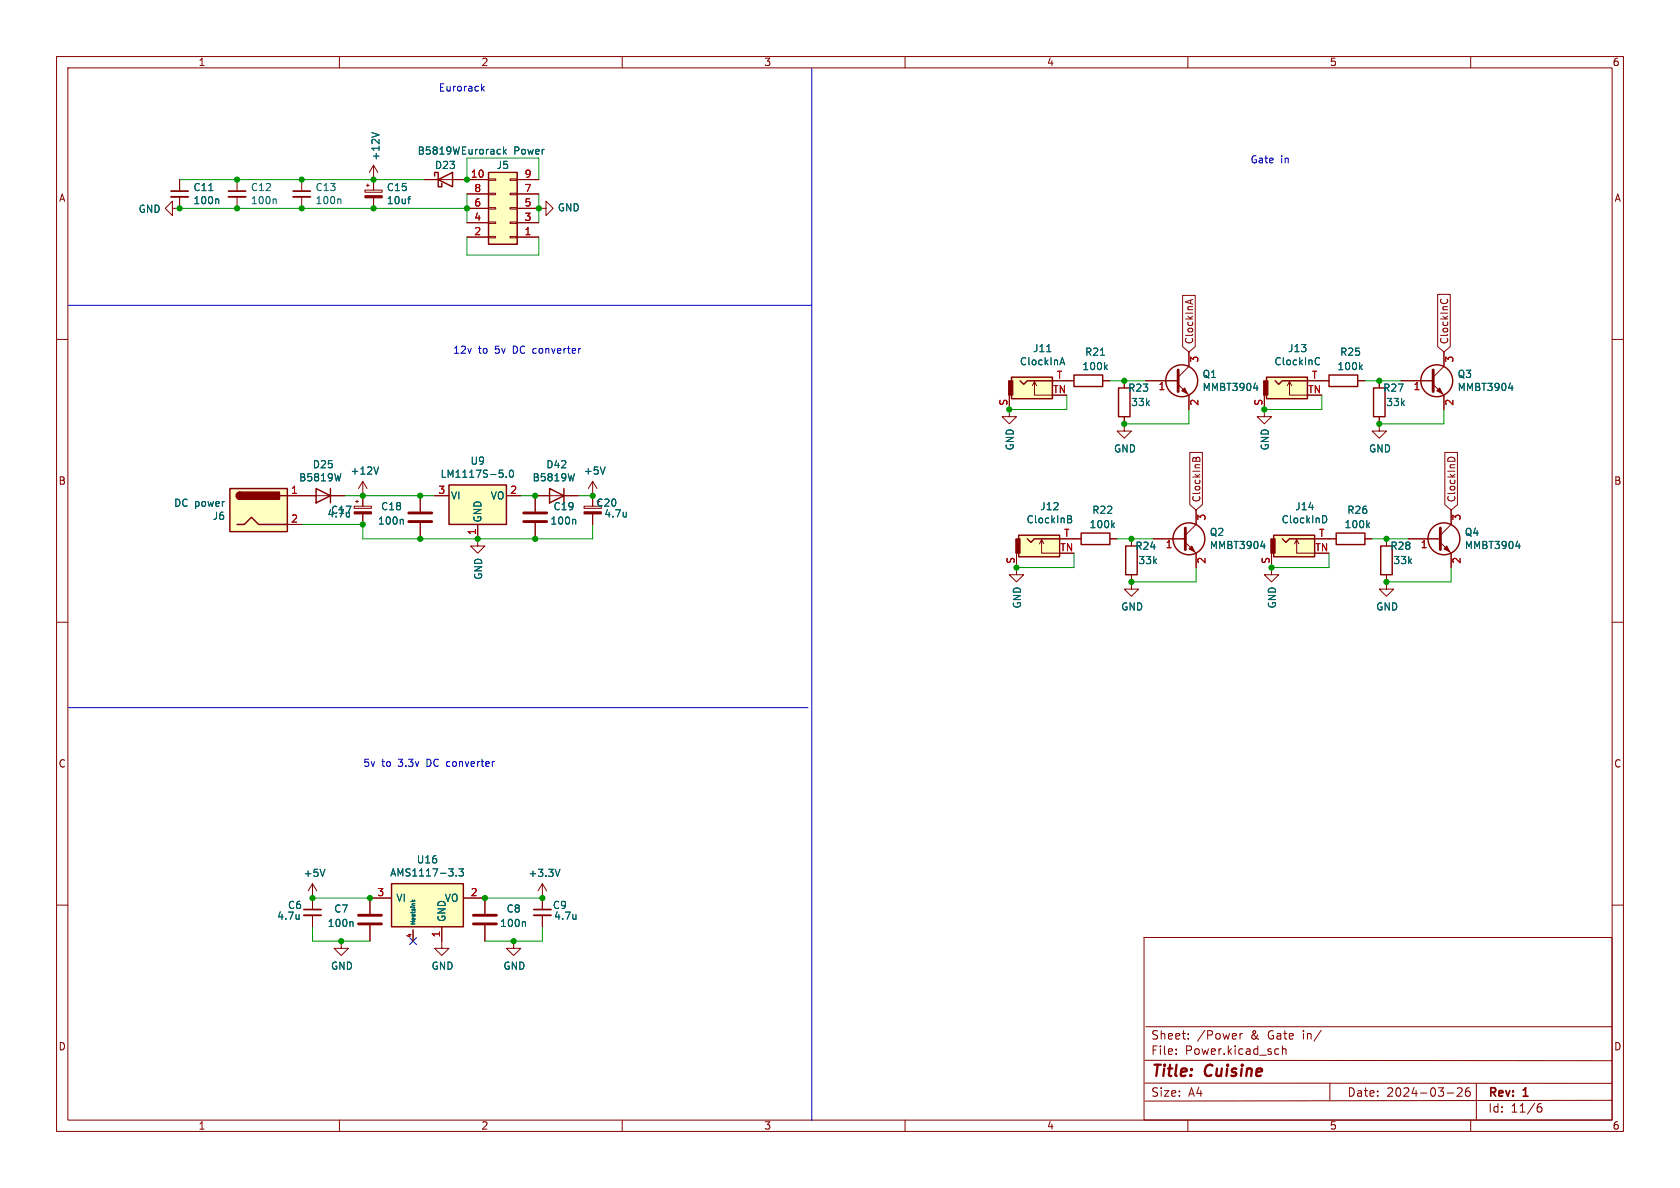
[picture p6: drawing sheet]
<svg xmlns="http://www.w3.org/2000/svg" width="297mm" height="210mm" viewBox="0 0 297 210" stroke-linecap="round" stroke-linejoin="round" font-family="sans-serif">
<defs><g id="words">
<g font-size="2.8" fill="#840000">
<text x="203.4" y="190.9">Title:</text>
<text x="213.1" y="190.9">Cuisine</text>
</g>
<g font-size="2.1" fill="#840000">
<text x="203.4" y="184">Sheet:</text>
<text x="211.6" y="184">/Power</text>
<text x="221.1" y="184">&amp;</text>
<text x="224.3" y="184">Gate</text>
<text x="230.6" y="184">in/</text>
<text x="203.4" y="186.7">File:</text>
<text x="209.5" y="186.7">Power.kicad_sch</text>
<text x="203.4" y="194.1">Size:</text>
<text x="210.1" y="194.1">A4</text>
<text x="238.1" y="194.1">Date:</text>
<text x="245.1" y="194.1">2024-03-26</text>
<text x="263" y="194.3">Rev:</text>
<text x="263" y="196.9">Id:</text>
<text x="267.1" y="196.9">11/6</text>
<text x="269.4" y="194.3">1</text>
</g>
<g font-size="1.8" fill="#840000">
<text x="35" y="11.9">1</text>
<text x="85" y="11.9">2</text>
<text x="135" y="11.9">3</text>
<text x="185" y="11.9">4</text>
<text x="235" y="11.9">5</text>
<text x="285" y="11.9">6</text>
<text x="10.3" y="35.9">A</text>
<text x="285.3" y="35.9">A</text>
<text x="211.1" y="61" transform="rotate(-90 211.1 61)">ClockInA</text>
<text x="256.2" y="61" transform="rotate(-90 256.2 61)">ClockInC</text>
<text x="10.3" y="85.9">B</text>
<text x="212.4" y="88.9" transform="rotate(-90 212.4 88.9)">ClockInB</text>
<text x="257.5" y="88.9" transform="rotate(-90 257.5 88.9)">ClockInD</text>
<text x="285.3" y="85.9">B</text>
<text x="10.3" y="135.9">C</text>
<text x="285.3" y="135.9">C</text>
<text x="10.3" y="185.9">D</text>
<text x="285.3" y="185.9">D</text>
<text x="35" y="199.9">1</text>
<text x="85" y="199.9">2</text>
<text x="135" y="199.9">3</text>
<text x="185" y="199.9">4</text>
<text x="235" y="199.9">5</text>
<text x="285" y="199.9">6</text>
</g>
<g font-size="1.8" fill="#0000c2">
<text x="77.5" y="16.3">Eurorack</text>
<text x="221" y="29">Gate</text>
<text x="226.4" y="29">in</text>
<text x="80" y="62.6">12v</text>
<text x="84.6" y="62.6">to</text>
<text x="87.6" y="62.6">5v</text>
<text x="91" y="62.6">DC converter</text>
<text x="64.1" y="135.6">5v</text>
<text x="67.5" y="135.6">to</text>
<text x="70.5" y="135.6">3.3v</text>
<text x="75.7" y="135.6">DC converter</text>
</g>
<g font-size="1.8" fill="#006464">
<text x="67.3" y="28.5" transform="rotate(-90 67.3 28.5)">+12V</text>
<text x="73.7" y="27.5">B5819W Eurorack</text>
<text x="90.8" y="27.5">Power</text>
<text x="34.1" y="34">C11</text>
<text x="44.3" y="34">C12</text>
<text x="55.7" y="34">C13</text>
<text x="68.3" y="34">C15</text>
<text x="76.8" y="30.1">D23</text>
<text x="87.7" y="30.1">J5</text>
<text x="24.4" y="37.8">GND</text>
<text x="34.1" y="36.3">100n</text>
<text x="44.3" y="36.3">100n</text>
<text x="55.7" y="36.3">100n</text>
<text x="68.3" y="36.3">10uf</text>
<text x="98.5" y="37.6">GND</text>
<text x="180.2" y="64.8">ClockInA</text>
<text x="182.5" y="62.5">J11</text>
<text x="191.2" y="65.6">100k</text>
<text x="191.7" y="63.1">R21</text>
<text x="225.2" y="64.8">ClockInC</text>
<text x="227.6" y="62.5">J13</text>
<text x="236.3" y="65.6">100k</text>
<text x="236.8" y="63.1">R25</text>
<text x="199.3" y="69.4">R23</text>
<text x="199.9" y="72">33k</text>
<text x="212.5" y="67">Q1</text>
<text x="212.5" y="69.3">MMBT3904</text>
<text x="244.4" y="69.4">R27</text>
<text x="245" y="72">33k</text>
<text x="257.6" y="67">Q3</text>
<text x="257.6" y="69.3">MMBT3904</text>
<text x="55.2" y="83">D25</text>
<text x="83.1" y="82.3">U9</text>
<text x="96.5" y="83">D42</text>
<text x="179.4" y="79.7" transform="rotate(-90 179.4 79.7)">GND</text>
<text x="196.8" y="80.2">GND</text>
<text x="224.5" y="79.7" transform="rotate(-90 224.5 79.7)">GND</text>
<text x="241.9" y="80.2">GND</text>
<text x="30.7" y="89.8">DC power</text>
<text x="52.8" y="85.3">B5819W</text>
<text x="61.9" y="84.1">+12V</text>
<text x="77.8" y="84.7">LM1117S-5.0</text>
<text x="79.6" y="88.5">VI</text>
<text x="86.7" y="88.5">VO</text>
<text x="94.1" y="85.3">B5819W</text>
<text x="103.1" y="84.1">+5V</text>
<text x="105.3" y="89.8">C20</text>
<text x="37.5" y="92.1">J6</text>
<text x="58.4" y="91">C17</text>
<text x="66.7" y="92.9">100n</text>
<text x="67.3" y="90.4">C18</text>
<text x="85.3" y="92.5" transform="rotate(-90 85.3 92.5)">GND</text>
<text x="97.2" y="92.9">100n</text>
<text x="97.7" y="90.4">C19</text>
<text x="106.7" y="91.7">4.7u</text>
<text x="181.4" y="92.7">ClockInB</text>
<text x="183.8" y="90.4">J12</text>
<text x="192.5" y="93.6">100k</text>
<text x="193" y="91">R22</text>
<text x="213.8" y="94.9">Q2</text>
<text x="226.5" y="92.7">ClockInD</text>
<text x="228.9" y="90.4">J14</text>
<text x="237.6" y="93.6">100k</text>
<text x="238.1" y="91">R26</text>
<text x="258.9" y="94.9">Q4</text>
<text x="200.6" y="97.4">R24</text>
<text x="201.1" y="99.9">33k</text>
<text x="213.8" y="97.3">MMBT3904</text>
<text x="245.7" y="97.4">R28</text>
<text x="246.2" y="99.9">33k</text>
<text x="258.9" y="97.3">MMBT3904</text>
<text x="85.4" y="102.6" transform="rotate(-90 85.4 102.6)">GND</text>
<text x="180.7" y="107.7" transform="rotate(-90 180.7 107.7)">GND</text>
<text x="225.8" y="107.7" transform="rotate(-90 225.8 107.7)">GND</text>
<text x="198.1" y="108.1">GND</text>
<text x="243.2" y="108.1">GND</text>
<text x="53.6" y="155.2">+5V</text>
<text x="68.9" y="155.1">AMS1117-3.3</text>
<text x="73.6" y="152.8">U16</text>
<text x="93.3" y="155.2">+3.3V</text>
<text x="50.8" y="160.9">C6</text>
<text x="59" y="161.5">C7</text>
<text x="70" y="159.6">VI</text>
<text x="78.5" y="159.6">VO</text>
<text x="89.5" y="161.5">C8</text>
<text x="97.6" y="160.9">C9</text>
<text x="48.9" y="162.8">4.7u</text>
<text x="57.8" y="164.1">100n</text>
<text x="79" y="163.1" transform="rotate(-90 79 163.1)">GND</text>
<text x="88.3" y="164.1">100n</text>
<text x="97.8" y="162.8">4.7u</text>
<text x="58.4" y="171.6">GND</text>
<text x="76.2" y="171.6">GND</text>
<text x="88.9" y="171.6">GND</text>
</g>
<g font-size="1.8" fill="#a90000">
<text x="83.1" y="31.5">10</text>
<text x="83.7" y="34">8</text>
<text x="92.6" y="34">7</text>
<text x="92.6" y="31.5">9</text>
<text x="83.7" y="41.7">2</text>
<text x="83.7" y="39.1">4</text>
<text x="83.7" y="36.6">6</text>
<text x="92.6" y="41.7">1</text>
<text x="92.6" y="39.1">3</text>
<text x="92.6" y="36.6">5</text>
<text x="212.2" y="64.2" transform="rotate(-90 212.2 64.2)">3</text>
<text x="257.3" y="64.2" transform="rotate(-90 257.3 64.2)">3</text>
<text x="178.2" y="71.8" transform="rotate(-90 178.2 71.8)">S</text>
<text x="186.1" y="69.6">TN</text>
<text x="186.7" y="67.1">T</text>
<text x="204.7" y="69.3">1</text>
<text x="212.2" y="71.8" transform="rotate(-90 212.2 71.8)">2</text>
<text x="223.3" y="71.8" transform="rotate(-90 223.3 71.8)">S</text>
<text x="231.2" y="69.6">TN</text>
<text x="231.8" y="67.1">T</text>
<text x="249.8" y="69.3">1</text>
<text x="257.3" y="71.8" transform="rotate(-90 257.3 71.8)">2</text>
<text x="51.4" y="87.4">1</text>
<text x="77.4" y="87.4">3</text>
<text x="90.1" y="87.4">2</text>
<text x="51.4" y="92.5">2</text>
<text x="84.2" y="94.7" transform="rotate(-90 84.2 94.7)">1</text>
<text x="188" y="95">T</text>
<text x="213.4" y="92.1" transform="rotate(-90 213.4 92.1)">3</text>
<text x="233.1" y="95">T</text>
<text x="258.5" y="92.1" transform="rotate(-90 258.5 92.1)">3</text>
<text x="179.5" y="99.8" transform="rotate(-90 179.5 99.8)">S</text>
<text x="187.3" y="97.5">TN</text>
<text x="206" y="97.2">1</text>
<text x="213.4" y="99.8" transform="rotate(-90 213.4 99.8)">2</text>
<text x="224.5" y="99.8" transform="rotate(-90 224.5 99.8)">S</text>
<text x="232.4" y="97.5">TN</text>
<text x="251.1" y="97.2">1</text>
<text x="258.5" y="99.8" transform="rotate(-90 258.5 99.8)">2</text>
<text x="66.6" y="158.5">3</text>
<text x="83.1" y="158.5">2</text>
<text x="77.9" y="165.8" transform="rotate(-90 77.9 165.8)">1</text>
</g>
<text font-size="1" fill="#a90000" x="72.8" y="165.8" transform="rotate(-90 72.8 165.8)">4</text>
<text font-size="1" fill="#006464" x="73.6" y="163.6" transform="rotate(-90 73.6 163.6)">Heatsink</text>
</g></defs>
<g fill="none" stroke="#840000" stroke-width=".18">
<path d="M10 10h277v190h-277zM12 12h273v186h-273zM60 10v2M110 10v2M160 10v2M210 10v2M260 10v2M31.7 34.8v2h-1.2v1.3l-1.3-1.3 1.3-1.2v1.2M31.7 31.8v2M41.9 31.8v2M41.9 34.8v2M53.3 31.8v2"/>
<path d="M53.3 34.8v2M64.5 33.6h3.1v.4h-3.1zM64.8 32.8h.5M65 32.5v.5M66 29.2v4.4M66 35v1.8M66 29.2l-.7 1.3M66 29.2l.8 1.3M74.9 31.8h11.5M82.5 39.4h3.9M82.5 36.8h3.9M82.5 34.3h3.9"/>
<path d="M86.4 31.6h1.2v.3h-1.2zM86.4 34.2h1.2v.2h-1.2zM86.4 36.7h1.2v.3h-1.2zM86.4 39.2h1.2v.3h-1.2zM90.2 31.6h1.2v.3h-1.2zM90.2 34.2h1.2v.2h-1.2zM90.2 36.7h1.2v.3h-1.2zM90.2 39.2h1.2v.3h-1.2zM91.4 36.8h5.1v-1.2l1.3 1.2-1.3 1.3v-1.3M91.4 31.8h3.8M91.4 39.4h3.8M91.4 34.3h3.8"/>
<path d="M10 60h2M82.5 41.9h3.9M86.4 41.8h1.2v.2h-1.2zM90.2 41.8h1.2v.2h-1.2zM91.4 41.9h3.8M209.1 52.2h2.2v9.1l-1.1 .9-1.1-.9zM210.5 53.1v.6M210.9 52.9l-1.3 .5M254.2 52h2.2v9.3l-1.1 .9-1.1-.9zM254.8 52.9l-.1 .3M255.8 52.9l.1 .3M285 60h2"/>
<path d="M178.4 69.9v3.8h1.3l-1.3 1.2-1.2-1.2h1.2M182.5 68.2l.4-.8v2.5h3.2M182.9 67.4l.4 .8M186.1 67.3h3.8M194.9 67.3h1.3M198.8 73.7v2.5h1.2l-1.2 1.3-1.3-1.3h1.3M198.8 67.3v1.3M202.6 67.3h5.7M208.3 67.9l1.9 2v2.5M210.2 62.2v2.6l-1.9 1.9M210.3 80h2.3v9.2l-1.1 1-1.2-1zM223.5 69.9v3.8h1.3l-1.3 1.2-1.3-1.2h1.3"/>
<path d="M227.6 68.2l.4-.8v2.5h3.1M228 67.4l.3 .8M231.1 67.3h3.8M240 67.3h1.3M243.8 73.7v2.5h1.3l-1.3 1.3-1.2-1.3h1.2M243.8 67.3v1.3M247.6 67.3h5.8M253.4 67.9l1.9 2v2.5M255.3 62.2v2.6l-1.9 1.9M255.4 80h2.3v9.2l-1.2 1-1.1-1zM50.8 87.6h10.2M50.8 92.7h2.5"/>
<path d="M62.6 89.5h3.1v.4h-3.1zM62.9 88.6h.5M63.1 88.4v.5M64.1 85.1l-.7 1.3M64.1 85.1v4.4M64.1 90.9v1.8M64.1 85.1l.8 1.3M74.3 87.6v2.8M74.3 92.5v2.8M76.8 87.6h2.6M84.5 92.7v3.8h1.2l-1.2 1.3-1.3-1.3h1.3M89.5 87.6h2.6"/>
<path d="M94.6 92.5v2.8M102.2 87.6h-7.6v2.8M103.3 89.5h3v.4h-3zM104.8 85.1v4.4M104.8 90.9v1.8M104.8 85.1l-.8 1.3M104.8 85.1l.7 1.3M179.7 97.8v3.8h1.3l-1.3 1.3-1.3-1.3h1.3M183.8 96.1l.3-.7v2.4h3.2M184.1 95.4l.4 .7M187.3 95.3h3.8M196.2 95.3h1.3"/>
<path d="M200 95.3v1.2M203.8 95.3h5.7M209.5 95.9l2 1.9v2.5M211.5 90.2v2.5l-2 1.9M211.5 81.1l.2-.3 .3 .1 .1 .6M211.5 81.1l-.3-.2h-.2l-.1 .6M211.5 81.1v.4M224.8 97.8v3.8h1.3l-1.3 1.3-1.3-1.3h1.3M228.9 96.1l.3-.7v2.4h3.2M229.2 95.4l.4 .7M232.4 95.3h3.8M241.3 95.3h1.3"/>
<path d="M245.1 95.3v1.2M248.9 95.3h5.7M254.6 95.9l1.9 1.9v2.5M255.9 81.2a.68 .68 0 0 1 .7-.4 .68 .68 0 0 1 .6 .4M256.5 90.2v2.5l-1.9 1.9M10 110h2M200 101.6v2.5h1.3l-1.3 1.3-1.2-1.3h1.2M245.1 101.6v2.5h1.3l-1.3 1.3-1.3-1.3h1.3M285 110h2M10 160h2M55.2 156.2v4.6M55.2 156.2l-.7 1.3"/>
<path d="M55.2 156.2l.8 1.3M69.2 158.8h-3.8v2.7M81.9 158.8h3.8v2.7M95.9 156.2v4.6M95.9 156.2l-.8 1.3M95.9 156.2l.7 1.3M285 160h2M55.2 161.8v2M60.3 166.4v1.2h1.3l-1.3 1.3-1.2-1.3h1.2M65.4 163.6v2.8M73 164.4v2M78.1 163.8v3.8h1.3l-1.3 1.3-1.3-1.3h1.3"/>
<path d="M85.7 163.6v2.8M90.8 166.4v1.2h1.3l-1.3 1.3-1.3-1.3h1.3M95.9 161.8v2M202.3 165.7h82.7v32.3h-82.7zM60 198v2M110 198v2M160 198v2M202.4 191.5h82.6M202.4 187.4l82.6 .1M202.5 181.5h82.5M207.9 186.3v.1M207.9 185.5v.1"/>
<path d="M210 198v2M210.1 183.6v.1M210.1 182.8v.1M219.2 182.7v1M219.6 182.7l-.2 .1-.2 .2M225.6 185.4l.5 .1M226.1 186.3l-.5 .1M226.7 185.5l.2-.1 .4 .1 .1 .9M226.7 184.9v1.5M235.1 191.5v3M255.8 193.2h1.2M257.6 192.4l.6-.1 .2 .1 .1 .3-.9 1.1h.9"/>
<path d="M259.8 192.3a.59 .59 0 0 0-.7 .6v.6l.1 .2 .4 .1 .2-.1 .1-.5-.1-.3h-.5l-.2 .3M260 198v2M261 191.5v6.5M271.7 196l.3-.3h.5l.1 .3v.3l-.3 .3h-.3l-.3-.3M272.5 195.1a.6 .6 0 0 0-.8 .6M285 194.5l-82.6 .1"/>
</g>
<path d="M208.3 65.4v3.8M253.4 65.4v3.8M72.3 92.2h4M72.3 90.7h4M92.6 92.2h4M92.6 90.7h4M209.5 93.3v3.9M254.6 93.3v3.9M63.4 163.3h4M63.4 161.8h4M83.7 163.3h4.1M83.7 161.8h4.1" fill="none" stroke="#840000" stroke-width=".51"/>
<g fill="none" stroke="#006464" stroke-width=".18">
<path d="M36.9 33.7h.7M38.5 35.2l.2 .1v.7M48.7 35.2l.1 .1v.7M60.1 35.2l.2 .1v.7M65.7 23.4l1.3 .5M72.1 35.2h.5M72.6 34.7l-.3 .1M89.1 26.8l.4 .4M89.5 26.4l-.5 .5M185.1 62.2h.7M187.5 64.1h.6M187.8 63.2l.4 1.3"/>
<path d="M194.6 62.8h.7M195.4 64.9l.4 .4M195.8 64.5l-.5 .5M221.6 68.6h.8M222.2 68.2v.8M232.7 63.3l.3-.1 .3 .1M233.3 64.4l-.3 .1-.3-.1M240.5 64.9l.3 .4M240.8 64.5l-.4 .5M266.7 68.6h.8M267.3 68.2v.8M60.3 83.7l-.3 1.3"/>
<path d="M66.9 82.5l-.4 1.3M71.1 91.8l.2 .2v.7M89.5 84.3v.1M90.2 83.2l.2-.1a.68 .68 0 0 1 .4 .6 .68 .68 0 0 1-.4 .7l-.2-.1-.2-.4zM101.5 83.7l-.3 1.3M101.6 91.8l.2 .2v.7M107 82.5l-.5 1.3M110.7 90.5v.9M110.7 91.3h.1M188.7 91.2l.6 .1 .1 .2-.2 .3M188.7 91.8h.5M189.2 91.8l.3 .2-.1 .3-.7 .1"/>
<path d="M196.7 92.8l.3 .5M197 92.4l-.5 .5M222.9 96.5h.8M223.5 96.1v.9M234.1 91.2a.68 .68 0 0 1 .5 .6 .68 .68 0 0 1-.5 .6M241.8 92.8l.3 .5M242.1 92.4l-.5 .5M268 96.5h.8M268.6 96.1v.9M57.4 153.7l-.4 1.2M72.6 159.4h.7M72.9 159.1l.2 .3"/>
<path d="M73.3 159.1l-.2 .2M80.6 154.7v.2M81.1 153.6h.8l-.4 .5 .4 .1v.5l-.2 .2-.6-.2M99 153.7l-.4 1.2M52.9 161.7v.8M52.9 162.4h-.1M62.2 162.9l.2 .2v.7M92.7 162.9l.2 .2v.7M101.8 161.7v.8M101.8 162.4h.1"/>
</g>
<g fill="none" stroke="#840000" stroke-width=".25">
<path d="M76.8 31.1v-.6h.7v2.5h.6v-.6M77.5 31.8l2.5-1.3v2.5zM86.4 30.5h5v12.7h-5zM178.8 66.7h7.3v3.8h-7.3zM180.3 67.3l.7 .6 .6-.6h4.5M189.9 66.3h5v2h-5zM197.7 68.6h2.1v5.1h-2.1zM223.9 66.7h7.2v3.8h-7.2zM225.4 67.3l.7 .6 .6-.6h4.4M234.9 66.3h5.1v2h-5.1zM242.8 68.6h2.1v5.1h-2.1zM40.6 86.4h10.2v7.6h-10.2z"/>
<path d="M41.9 92.7h1.3l1.2-1.3 1.3 1.3h5.1M42.4 87a.64 .64 0 0 0-.6 .6 .64 .64 0 0 0 .6 .7M49.5 87.6h1.3M55.9 86.4l2.5 1.2-2.5 1.3zM58.4 86.4v2.5M79.4 85.7h10.1v7h-10.1zM97.2 86.4l2.5 1.2-2.5 1.3zM99.7 86.4v2.5M180.1 94.6h7.2v3.8h-7.2zM181.6 95.3l.6 .6 .7-.6h4.4M191.1 94.2h5.1v2.1h-5.1zM199 96.5h2v5.1h-2z"/>
<path d="M225.2 94.6h7.2v3.8h-7.2zM226.7 95.3l.6 .6 .7-.6h4.4M236.2 94.2h5.1v2.1h-5.1zM244.1 96.5h2v5.1h-2zM69.2 156.2h12.7v7.6h-12.7z"/>
<circle cx="208.9" cy="67.3" r="2.82"/>
<circle cx="254" cy="67.3" r="2.82"/>
<circle cx="210.2" cy="95.2" r="2.82"/>
<circle cx="255.3" cy="95.2" r="2.82"/>
</g>
<g fill="#840000" stroke="#840000" stroke-width=".18">
<path d="M64.5 34.6h3.1v.4h-3.1z"/>
<path d="M103.3 90.5h3v.4h-3z"/>
<path d="M62.6 90.5h3.1v.4h-3.1z"/>
<path d="M224.7 95.3h.7v2.5h-.7z"/>
<path d="M223.4 67.3h.8v2.6h-.8z"/>
<path d="M254.5 68.6l.5 1-1-.5z"/>
<path d="M255.3 97l.5-.5 .5 1z"/>
<path d="M208.9 69.1l.5-.5 .5 1z"/>
<path d="M179.6 95.3h.7v2.5h-.7z"/>
<path d="M210.2 97l.5-.5 .5 1z"/>
<path d="M178.3 67.3h.8v2.6h-.8z"/>
</g>
<path d="M30.2 34.8h3.1M40.4 34.8h3M51.8 34.8h3.1M53.7 161.8h3.1M94.4 161.8h3" fill="none" stroke="#840000" stroke-width=".33"/>
<path d="M30.2 33.8h3.1M40.4 33.8h3M51.8 33.8h3.1M53.7 160.8h3.1M94.4 160.8h3" fill="none" stroke="#840000" stroke-width=".3"/>
<g fill="#ffffc2" stroke="#ffffc2" stroke-width=".18">
<path d="M40.6 86.4h10.2v7.6h-10.2z"/>
<path d="M79.4 85.7h10.1v7h-10.1z"/>
<path d="M69.2 156.2h12.7v7.6h-12.7z"/>
<path d="M225.2 94.6h7.2v3.8h-7.2z"/>
<path d="M86.4 30.5h5v12.7h-5z"/>
<path d="M223.9 66.7h7.2v3.8h-7.2z"/>
<path d="M180.1 94.6h7.2v3.8h-7.2z"/>
<path d="M178.8 66.7h7.3v3.8h-7.3z"/>
</g>
<g fill="#840000" stroke="#840000" stroke-width=".25">
<path d="M42 87.2l.4-.2v1.3a.64 .64 0 0 1-.6-.4 .64 .64 0 0 1 .2-.7z"/>
<path d="M42.4 87h7v1.3h-7z"/>
</g>
<path d="M85.3 15.6l.3 .5M85.6 15.2l-.5 .5M143.5 12.1v186M12.1 54h131.4M102.5 61.6h.2M12.1 125.1h130.8M87.3 134.6h.1" fill="none" stroke="#0000c2" stroke-width=".18"/>
<g fill="none" stroke="#009600" stroke-width=".18">
<path d="M31.7 36.8h50.8M31.7 31.8h43.2M82.5 31.8v-3.9h12.7v3.9M82.5 34.3v5.1M95.2 34.3v5.1M82.5 41.9v3.2h12.7v-3.2M188.6 69.9v2.5h-10.2M196.2 67.3h6.4M210.2 72.4v2.5h-11.4M233.7 69.9v2.5h-10.2M241.3 67.3h6.3M255.3 72.4v2.5h-11.5"/>
<path d="M53.3 92.7h10.8v2.6h40.7v-2.6M61 87.6h15.8M92.1 87.6h2.5M102.2 87.6h2.6M189.9 97.8v2.5h-10.2M197.5 95.3h6.3M234.9 97.8v2.5h-10.1M242.6 95.3h6.3M211.5 100.3v2.6h-11.5M256.5 100.3v2.6h-11.4M55.2 158.8h10.2M85.7 158.8h10.2"/>
<path d="M55.2 163.8v2.6h10.2M95.9 163.8v2.6h-10.2"/>
</g>
<path d="M72.4 165.8l1.2 1.2M73.6 165.8l-1.2 1.2" fill="none" stroke="#000084" stroke-width=".18"/>
<g fill="#009600" stroke="#009600" stroke-width=".18">
<circle cx="66" cy="31.8" r=".46"/>
<circle cx="66" cy="36.8" r=".46"/>
<circle cx="53.3" cy="31.8" r=".46"/>
<circle cx="53.3" cy="36.8" r=".46"/>
<circle cx="41.9" cy="31.8" r=".46"/>
<circle cx="41.9" cy="36.8" r=".46"/>
<circle cx="31.7" cy="36.8" r=".46"/>
<circle cx="74.3" cy="87.6" r=".46"/>
<circle cx="64.1" cy="87.6" r=".46"/>
<circle cx="64.1" cy="92.7" r=".46"/>
<circle cx="95.9" cy="158.8" r=".46"/>
<circle cx="104.8" cy="87.6" r=".46"/>
<circle cx="94.6" cy="87.6" r=".46"/>
<circle cx="94.6" cy="95.3" r=".46"/>
<circle cx="84.5" cy="95.3" r=".46"/>
<circle cx="82.5" cy="31.8" r=".46"/>
<circle cx="82.5" cy="36.8" r=".46"/>
<circle cx="95.2" cy="36.8" r=".46"/>
<circle cx="224.8" cy="100.3" r=".46"/>
<circle cx="223.5" cy="72.4" r=".46"/>
<circle cx="243.8" cy="67.3" r=".46"/>
<circle cx="243.8" cy="74.9" r=".46"/>
<circle cx="245.1" cy="102.9" r=".46"/>
<circle cx="245.1" cy="95.3" r=".46"/>
<circle cx="179.7" cy="100.3" r=".46"/>
<circle cx="200" cy="102.9" r=".46"/>
<circle cx="200" cy="95.3" r=".46"/>
<circle cx="198.8" cy="67.3" r=".46"/>
<circle cx="198.8" cy="74.9" r=".46"/>
<circle cx="178.4" cy="72.4" r=".46"/>
<circle cx="55.2" cy="158.8" r=".46"/>
<circle cx="85.7" cy="158.8" r=".46"/>
<circle cx="90.8" cy="166.4" r=".46"/>
<circle cx="65.4" cy="158.8" r=".46"/>
<circle cx="60.3" cy="166.4" r=".46"/>
<circle cx="74.3" cy="95.3" r=".46"/>
</g>
<use href="#words"/>
</svg>
